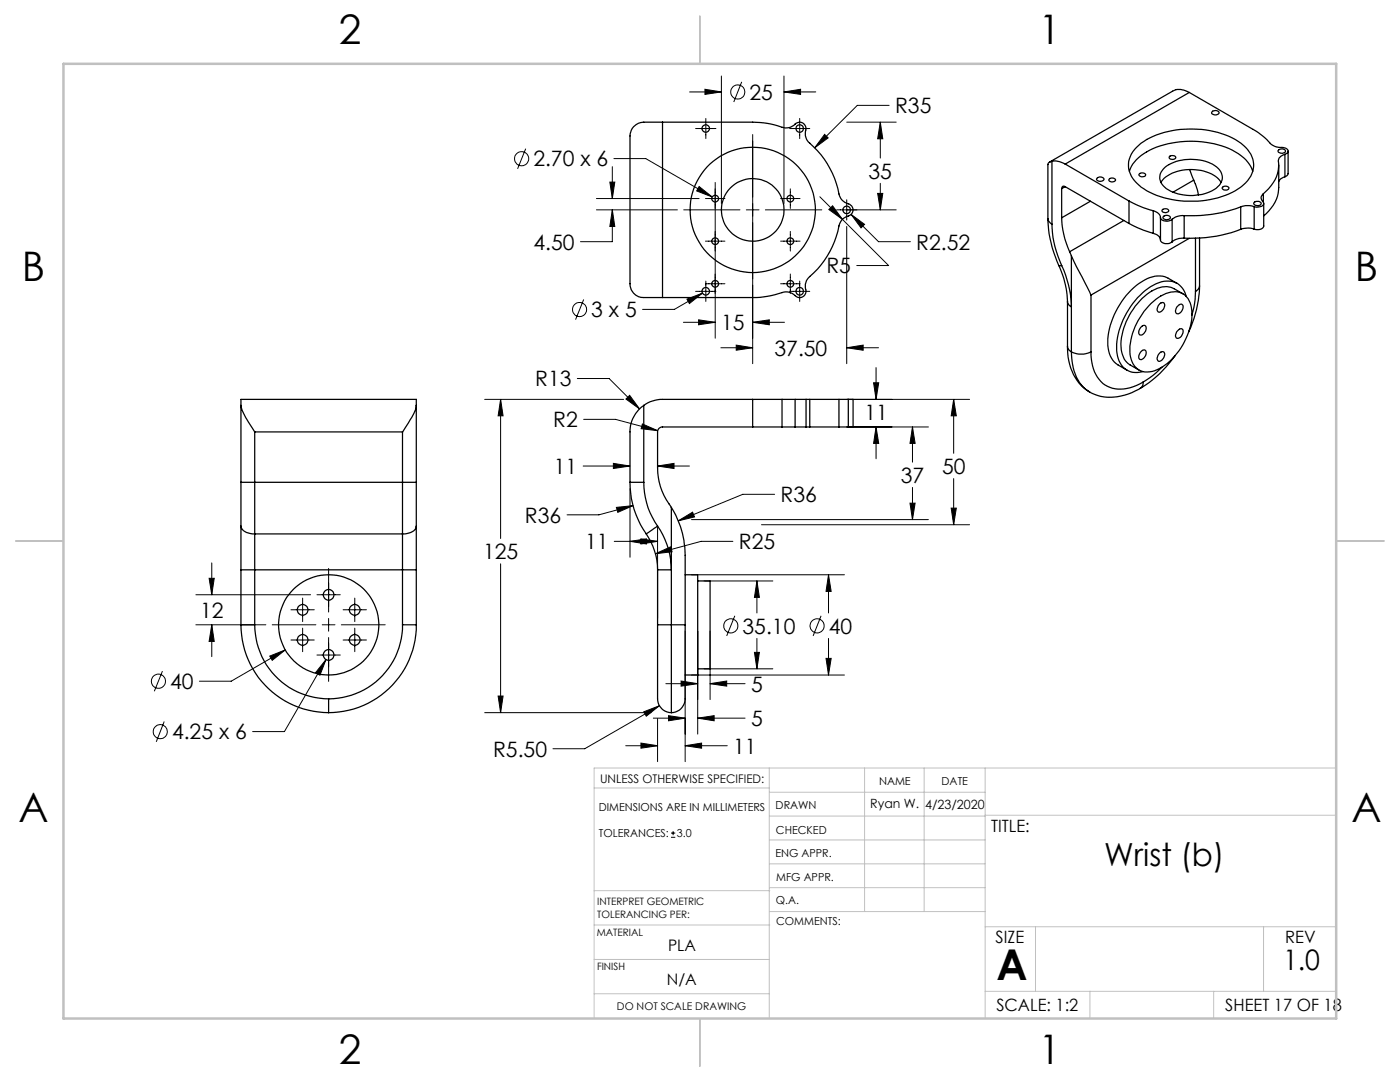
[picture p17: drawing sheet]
<svg xmlns="http://www.w3.org/2000/svg" width="279mm" height="216mm" viewBox="0 0 279 216" stroke-linecap="round" stroke-linejoin="round" font-family="sans-serif">
<defs><g id="words">
<text font-size="8.5" x="198.9" y="195.5">A</text>
<g font-size="8.1">
<text x="67.6" y="8.9">2</text>
<text x="207.3" y="8.9">1</text>
<text x="4.4" y="56.2">B</text>
<text x="270.4" y="56.2">B</text>
<text x="3.7" y="164.1">A</text>
<text x="269.7" y="164.1">A</text>
<text x="67.6" y="212.4">2</text>
<text x="207.3" y="212.4">1</text>
</g>
<text font-size="6.3" x="220.4" y="172.9">Wrist (b)</text>
<text font-size="5.6" x="256.1" y="193.5">1.0</text>
<g font-size="4.2">
<text x="149.6" y="19.9">25</text>
<text x="178.6" y="22.6">R35</text>
<text x="106.4" y="33.2">2.70 x 6</text>
<text x="173.3" y="35.6">35</text>
<text x="106.5" y="49.8">4.50</text>
<text x="182.9" y="49.8">R2.52</text>
<text x="164.9" y="54.6">R5</text>
<text x="118" y="63.3">3 x 5</text>
<text x="143.9" y="65.9">15</text>
<text x="154.6" y="71">37.50</text>
<text x="106.8" y="77.1">R13</text>
<text x="172.5" y="83.8">11</text>
<text x="110.4" y="85.3">R2</text>
<text x="110.5" y="94.6">11</text>
<text x="188" y="94.6">50</text>
<text x="155.8" y="100.2">R36</text>
<text x="179.8" y="96.3">37</text>
<text x="104.8" y="104.3">R36</text>
<text x="96.4" y="111.5">125</text>
<text x="116.8" y="109.6">11</text>
<text x="147.4" y="109.6">R25</text>
<text x="39.9" y="123.4">12</text>
<text x="148.2" y="126.4">35.10</text>
<text x="165.4" y="126.4">40</text>
<text x="34" y="137.5">40</text>
<text x="149.9" y="138">5</text>
<text x="34.3" y="147.5">4.25 x 6</text>
<text x="149.9" y="144.9">5</text>
<text x="98.4" y="151">R5.50</text>
<text x="146.3" y="150.4">11</text>
</g>
<g font-size="3.4">
<text x="197.8" y="166">TITLE:</text>
<text x="198.7" y="188.1">SIZE</text>
<text x="256.5" y="188.2">REV</text>
<text x="198.8" y="201.7">SCALE: 1:2</text>
<text x="244.5" y="201.7">SHEET 17 OF 18</text>
</g>
<g font-size="3.2">
<text x="133.3" y="189.8">PLA</text>
<text x="133.1" y="196.6">N/A</text>
</g>
<g font-size="2.5">
<text x="173.7" y="161.3">Ryan W.</text>
<text x="184.6" y="161.4">4/23/2020</text>
</g>
<text font-size="2.4" x="119.8" y="156.2">UNLESS OTHERWISE SPECIFIED:</text>
<g font-size="2.2">
<text x="119.5" y="161.8">DIMENSIONS ARE IN MILLIMETERS</text>
<text x="154.8" y="161.4">DRAWN</text>
<text x="175.4" y="156.6">NAME</text>
<text x="187.9" y="156.7">DATE</text>
<text x="119.5" y="167.1">TOLERANCES:</text>
<text x="135.1" y="167.1">3.0</text>
<text x="154.9" y="166.3">CHECKED</text>
<text x="154.8" y="171">ENG APPR.</text>
<text x="154.9" y="175.7">MFG APPR.</text>
<text x="154.9" y="180.4">Q.A.</text>
<text x="154.9" y="184.6">COMMENTS:</text>
</g>
<text font-size="2.1" x="123.1" y="201.6">DO NOT SCALE DRAWING</text>
<g font-size="2">
<text x="119.2" y="180.6">INTERPRET GEOMETRIC</text>
<text x="119.2" y="183.1">TOLERANCING PER:</text>
<text x="119.1" y="186.7">MATERIAL</text>
<text x="119.1" y="193.5">FINISH</text>
</g>
</g></defs>
<g fill="none" stroke="#000" stroke-width=".2">
<path d="M137.6 18.3h6.4M140.7 17.8l3.3 .5-3.3 .5zM144 15.2v25.4M148 16.3l-1.6 4.1M156.5 15.2v25.4M156.5 18.3h6.3M156.5 18.3l3.3-.5v1zM104.9 29.7l-1.6 4M119 39.6h20.5M121.7 36.3h1l-.5 3.3zM122.2 33.3v6.3M122.5 31.6h6.4l13.2 7.7"/>
<path d="M138.8 25.6h4.1M139.5 37.2l2.6 2.1-3.1-1.2zM140.8 39.6h3.9M140.9 23.6v4.1M142.7 36.4v31.1M150.2 26.8v45.8M155.8 39.6h3.9M157.6 25.6h4M157.7 37.7v3.9M159.6 23.6v4.1M163.6 39.3l13.7 13.7h-6.3M164.6 26.8l.7 .7-2.7 2z"/>
<path d="M169 39.9v4M169 24.4h9.9M175.2 38.6h1l-.5 3.3zM175.7 24.4v7.1M175.7 36.6v5.3M175.7 24.4l.5 3.3h-1zM177.4 21h-6.3l-8.5 8.5M116.5 59.8l-1.6 4M119 41.9h16.2M122.2 41.9v6.3h-6.3M122.2 41.9l.5 3.3h-1zM136.5 41.9h11.2"/>
<path d="M137.1 59.7l3.1-1.2-2.6 2.1zM138.8 58.1h4.1M140.2 58.5l-5.6 3.2h-6.4M140.8 48.1h3.9M140.8 56.6h3.9M140.9 56.1v4M148.9 41.9h2.6M152.8 41.9h11.2M155.8 48.1h3.9M155.8 56.6h3.9M157.6 58.1h4M157.7 46.2v3.9"/>
<path d="M157.7 54.7v3.9M159.6 56.1v4M165.4 41.8l.8-.7 1.9 2.7zM169 45.2v27.4M169.9 42.8l5.4 5.4h6.4M169.9 42.8l2.6 2-.7 .7zM178.9 41.9h-11.9M96.7 79.7h27.8M99.9 79.7v27.8M99.9 79.7l.5 3.3h-1zM115.2 75.5h6.4l6 6.1M125.7 78.9l1.9 2.7-2.7-2z"/>
<path d="M136.4 64.3h6.3M139.4 63.8l3.3 .5-3.3 .5zM143.9 69.4h6.3M146.9 68.9l3.3 .5-3.3 .5zM150.2 64.3h6.4M150.2 64.3l3.3-.5v1zM169 79.7h24.5M169 69.4h6.3M169 69.4l3.3-.5v1zM174.3 76.4h1.1l-.6 3.3zM174.8 73.3v6.4M190.3 79.7v10.8"/>
<path d="M190.3 79.7l.6 3.3h-1.1zM116.4 93h9.3M116.5 83.7h6.3l8.5 2.2M122.4 92.5l3.3 .5-3.3 .5zM125.7 97.5v13.7M128.2 84.6l3.1 1.3-3.3-.4zM131.2 93h6.4M131.2 93l3.3-.5v1zM154.6 98.6h-6.4l-12.8 5.3M169 85.2h16.3M174.8 85.2v6.3M174.8 85.2l.6 3.3h-1.1z"/>
<path d="M182.1 85.2v7M182.1 97.3v6.4M182.1 85.2l.5 3.3h-1zM190.3 95.5v9.2M39.1 118.7h22.9M41.7 115.4h1.1l-.5 3.3zM42.3 112.3v6.4M60.4 119.3v4.7M63.3 118.7h4.6M65.6 113.4v8.7M70.8 119.3v4.7M99.9 112.5v29.7"/>
<path d="M122.6 108h8.6M123 101.2l3.3-.3-3 1.3zM125.7 108l3.3-.5v1zM126.3 100.9l-6.8 1.8h-6.3M127.9 107.5l3.3 .5-3.3 .5zM130.8 110.5l3-1.4 .3 1zM131.2 104.8v18.6M135.4 103.9l2.8-1.7 .4 1zM138 103.7h47.3M138 114.7h30.5M140.5 115.9h13.7M146.3 108h-6.4l-9.1 2.5"/>
<path d="M151.1 115.9v6.4M151.1 115.9l.5 3.3h-1zM152 104.7h41.5M165.3 114.7v7.6M165.3 114.7l.6 3.3h-1zM181.6 100.4h1l-.5 3.3zM189.8 101.4h1.1l-.6 3.3zM32.4 133.9l-1.6 4M39.1 124.7h14M42.3 124.7l.5 3.3h-1.1zM42.3 124.7v6.3M53.8 130.9l3.1-1.2-2.6 2.1z"/>
<path d="M54.3 124.7h8.7M56.9 129.7l-10.8 6.2h-6.3M58.1 121.7h4.6M58.1 127.7h4.6M60.4 125.3v4.7M63.3 130.7h4.6M64.3 124.7h2.6M65.1 131.6l-1.2 3.1-.9-.5zM65.1 131.6l-8.3 14.4h-6.4M65.6 123.4v2.5M65.6 127.2v8.8M68.1 124.7h8.8"/>
<path d="M68.5 121.7h4.6M68.5 127.7h4.6M70.8 125.3v4.7M99.4 138.9h1l-.5 3.3zM132.9 136.4h6.3M135.9 135.9l3.3 .5-3.3 .5zM136.7 125.9v26.1M138 134.7h30.5M139.2 125.9v20.6M140.5 133.5h13.7M141.7 125.9v13.7M141.7 136.4h7"/>
<path d="M141.7 136.4l3.3-.5v1zM146.6 122.9l-1.6 4M150.6 130.2h1l-.5 3.3zM151.1 127.4v6.1M163.9 122.9l-1.6 4M164.9 131.4h1l-.6 3.3zM165.3 127.4v7.3M32.8 144l-1.6 4M96.7 142.2h33.3M124.9 148.8h6.3M127.9 148.3l3.3 .5-3.3 .5zM128.5 142l3.1-1.2-2.6 2.1z"/>
<path d="M130.4 143.3h6.3M131.2 143.5v8.5M131.6 140.8l-14.9 8.6h-6.4M133.4 142.8l3.3 .5-3.3 .5zM136.7 148.8h8.4M136.7 148.8l3.3-.5v1zM139.2 143.3h9.5M139.2 143.3l3.3-.5v1zM133.9 167.1h.9M133.9 166.2h.9M134.3 165.8v.9"/>
<circle cx="147.2" cy="18.4" r="1.41"/>
<circle cx="104.1" cy="31.7" r="1.42"/>
<circle cx="115.7" cy="61.8" r="1.42"/>
<circle cx="31.6" cy="135.9" r="1.41"/>
<circle cx="145.8" cy="124.9" r="1.41"/>
<circle cx="163.1" cy="124.9" r="1.4"/>
<circle cx="32" cy="146" r="1.41"/>
</g>
<g fill="none" stroke="#c0c0c0" stroke-width=".2">
<path d="M118.6 157.2h34.9M153.5 153.2v50M153.5 158.1h43.1M172.5 153.2v28.7M184.4 153.2v28.7M196.6 153.2v50M266.7 153.2h-148.1v50M118.6 177.7h35M153.5 167.6h43.1M153.5 162.8h43.1M153.5 172.4h43.1M153.5 177.1h43.1"/>
<path d="M196.6 162.7h70.1M118.6 198.3h34.9M118.6 191.5h34.9M118.6 184.6h35M153.6 181.9h43M196.6 197.8h70.1M196.6 184.9h70.1M206.7 184.9v12.9M217.5 197.8v5.4M242.2 197.8v5.4M252.2 184.9v12.9"/>
</g>
<path d="M139.7 3.2v9.5M3.1 107.9h9.6M266.7 107.9h9.5M139.7 203.2v9.6" fill="none" stroke="#c0c0c0" stroke-width=".25"/>
<path d="M12.7 12.7h254v190.5h-254z" fill="none" stroke="#c0c0c0" stroke-width=".5"/>
<path d="M189.8 101.4h1.1l-.6 3.3zM190.3 79.7l.6 3.3h-1.1zM174.8 85.2l.6 3.3h-1.1zM174.3 76.4h1.1l-.6 3.3zM131.2 93l3.3-.5v1zM122.4 92.5l3.3 .5-3.3 .5zM127.9 148.3l3.3 .5-3.3 .5zM136.7 148.8l3.3-.5v1zM181.6 100.4h1l-.5 3.3zM182.1 85.2l.5 3.3h-1zM99.4 138.9h1l-.5 3.3zM99.9 79.7l.5 3.3h-1zM164.9 131.4h1l-.6 3.3zM165.3 114.7l.6 3.3h-1zM133.4 142.8l3.3 .5-3.3 .5zM139.2 143.3l3.3-.5v1zM151.1 115.9l.5 3.3h-1zM150.6 130.2h1l-.5 3.3zM135.9 135.9l3.3 .5-3.3 .5zM141.7 136.4l3.3-.5v1zM125.7 78.9l-.8 .7 2.7 2zM128.2 84.6l-.2 .9 3.3 .4zM123 101.2l.3 1 3-1.3zM135.4 103.9l3.2-.7-.4-1zM130.8 110.5l3.3-.4-.3-1zM128.5 142l.5 .9 2.6-2.1zM127.9 107.5l3.3 .5-3.3 .5zM125.7 108l3.3-.5v1zM41.7 115.4h1.1l-.5 3.3zM42.3 124.7l.5 3.3h-1.1zM53.8 130.9l.5 .9 2.6-2.1zM65.1 131.6l-2.1 2.6 .9 .5zM175.2 38.6h1l-.5 3.3zM175.7 24.4l.5 3.3h-1zM164.6 26.8l-2 2.7 2.7-2zM169.9 42.8l1.9 2.7 .7-.7zM165.4 41.8l2.7 2-1.9-2.7zM169 69.4l3.3-.5v1zM146.9 68.9l3.3 .5-3.3 .5zM140.7 17.8l3.3 .5-3.3 .5zM156.5 18.3l3.3-.5v1zM139.5 37.2l-.5 .9 3.1 1.2zM139.4 63.8l3.3 .5-3.3 .5zM150.2 64.3l3.3-.5v1zM121.7 36.3h1l-.5 3.3zM122.2 41.9l.5 3.3h-1zM137.1 59.7l.5 .9 2.6-2.1z" fill="#000"/>
<g fill="none" stroke="#000" stroke-width=".25">
<path d="M237.3 18.5l12.8 7.3a16 16 0 0 1 3.8 3.1 4.5 4.5 0 0 0 2.4 .6 .66 .66 0 0 1 .8 .6 .66 .66 0 0 1-.7 .7M237.3 18.5a3.2 3.2 0 0 0-3.3-.3l-24.6 14.1M237.3 18.5l-24.7 14.2M132.2 24.4h18a20.8 20.8 0 0 1 6.6 1.1 3.8 3.8 0 0 0 2.3-1 1.31 1.31 0 0 1 1.5 .4 1.31 1.31 0 0 1 .1 1.5v.7l.4 .9a18.7 18.7 0 0 1 6.4 11.1 2.7 2.7 0 0 0 2 1.6 1.31 1.31 0 0 1 .7 1.5 1.31 1.31 0 0 1-1.3 1 3.1 3.1 0 0 0-1.7 2.9 19.1 19.1 0 0 1-6.1 9.6 3.6 3.6 0 0 0-.3 2.6 1.3 1.3 0 0 1-1 1.1 1.3 1.3 0 0 1-1.4-.6 2.79 2.79 0 0 0-3-.2l-2.2 .5-2.2 .3h-18.8M132.2 24.4h-2.4a3.5 3.5 0 0 0-3.8 1.5l-.3 1.2v29.5a2.86 2.86 0 0 0 3.6 2.8h2.9M132.2 24.4v35M209.9 32.2a4.1 4.1 0 0 1 2.7 .5M209.9 32.2a.73 .73 0 0 0-.7 .6l-.1 10.8M209.9 32.2v12.5M211.9 37.6v5.9M212.6 37.3a.42 .42 0 0 0-.5-.1 .42 .42 0 0 0-.2 .4M212.6 32.7l12.7 7.4"/>
<path d="M212.6 37.3l12.7 7.3M212.6 37.3l-.7 .3M218.9 35.6a.81 .81 0 0 1 1.4 .2 .9 .9 0 0 1-1.5 0zM221.4 35.7a.7 .7 0 0 1 .7-.2 .7 .7 0 0 1 .5 .6 .76 .76 0 0 1-1.3-.3zM225.4 34.2a8.4 8.4 0 0 1 5.4-4.8 19.7 19.7 0 0 1 16.3 1.3 6.8 6.8 0 0 1 2.9 3.5M226.8 29.4a15 15 0 0 1 10.5-3.6 16.4 16.4 0 0 1 10.8 3.2 4.8 4.8 0 0 1 0 7.9 17.1 17.1 0 0 1-12.5 3.2 14.6 14.6 0 0 1-8.8-3.6 4.7 4.7 0 0 1 0-7.1zM227.4 34.7a.83 .83 0 0 1 1.2 .2 .74 .74 0 0 1-.7 .4 .74 .74 0 0 1-.6-.5zM231.7 36.4a6.6 6.6 0 0 1 5.6-2.6 7.7 7.7 0 0 1 6.2 2.3l.2 .3M232.2 33.7a9 9 0 0 1 8.9-1.4 3.7 3.7 0 0 1 2.8 3.3 4.4 4.4 0 0 1-3.5 3.1 9.3 9.3 0 0 1-8-1.4 2.35 2.35 0 0 1-.2-3.6zM233.4 31.2a.74 .74 0 0 1 1.2 .3 .78 .78 0 0 1-1.3-.1zM237.4 33.8l.8 2.1M238.2 35.9l.3 .7a4.6 4.6 0 0 1 .7 2.3"/>
<path d="M238.2 35.9l-4.1 2.4M241.9 22.3a.81 .81 0 0 1 1.4 .3 .92 .92 0 0 1-1.5-.1zM244 37.4a.81 .81 0 0 1 1.3 .2 .76 .76 0 0 1-1.4-.1zM252.1 38.7a1.02 1.02 0 0 0 .1 1.7 .83 .83 0 0 1-1.1 .9l-.8-.1M252.1 38.7v1.6M255.2 32.9v4.5a7.4 7.4 0 0 1-3 5.7M255.3 29.8a.82 .82 0 0 1 1.2 .4 .85 .85 0 0 1-1.4-.1zM256.4 30.8a1.51 1.51 0 0 0-1.2 2 7.5 7.5 0 0 1-3.1 5.9M256.4 35.3l-.8 .4-.4 .5M256.4 30.8v4.5M257.1 30.2v4.4l-.1 .3-.6 .4M209.1 43.6a24.5 24.5 0 0 0 2.2 9.4"/>
<path d="M209.1 43.6l.2 .5 .6 .6M209.9 44.7a20.2 20.2 0 0 0 2 8.3M211.3 53a18.9 18.9 0 0 1 1.7 7.1M211.3 53h.6M211.9 43.5a17.7 17.7 0 0 0 1.6 6.7M211.9 53a20.5 20.5 0 0 1 1.9 8.2l-.7-.6-.1-.5M213.5 50.2l.3 .8M213.8 51l3.9 7.9M213.8 51v19.2M217.6 40.1l-5.7 3.4M217.7 58.9v11.3M224.3 44l-10.8 6.2"/>
<path d="M225.3 40.1a21.2 21.2 0 0 0 4.9 2M225.3 44.6l2.9 1.3 2 .7M225.3 40.1v4.5M230.2 42.1a1.7 1.7 0 0 1 1.4 1.3M230.2 46.6a1.71 1.71 0 0 1 1.5 1.6 1.79 1.79 0 0 0 2.2 .1M230.2 42.1v4.5M231.6 43.4a1.43 1.43 0 0 0 2.2 .5l.1-.2M231.6 43.4v4.5M232 41.8a.71 .71 0 0 1 .7-.2 .71 .71 0 0 1 .5 .6 .76 .76 0 0 1-1.3-.3zM232.1 43.3a.85 .85 0 0 1 1.5 .2 .85 .85 0 0 1-1.5-.2zM233.9 43.7v4.6M234.9 56.6a7.9 7.9 0 0 0-2.9-1.5 7.7 7.7 0 0 0-6.3 2.8 15.2 15.2 0 0 0-4.5 11.6 4.5 4.5 0 0 0 2 3.3l1.7 1.1"/>
<path d="M236.1 58.6l-1.8-1a4.7 4.7 0 0 0-4.9 .7 13.5 13.5 0 0 0-5.6 11.5 3.8 3.8 0 0 0 1.7 3l1.8 1M236.3 43a3.2 3.2 0 0 0-2.4 .7M236.3 47.5a3.4 3.4 0 0 0-2.4 .8M236.3 43v4.5M236.7 59.2a4 4 0 0 0-6-2.6 15.4 15.4 0 0 0-7.9 13.3 4.2 4.2 0 0 0 3.8 4.4l1.5-.1M237.3 47.6l-19.6 11.3M238.6 58.2l-.2 2.3-.5 2.4M238.6 47.5v10.7M239.4 57a22.6 22.6 0 0 1-2.2 9.3M239.4 57l-.1 .5-.7 .7M239.4 47.5v9.5M247.6 41.3a28.4 28.4 0 0 1-11.3 1.7"/>
<path d="M247.6 45.8a26.8 26.8 0 0 1-11.3 1.7M247.6 41.3v4.5M250.3 40.4a.8 .8 0 0 1 1.4 .3 .84 .84 0 0 1-1.5-.2zM250.3 41.2a4 4 0 0 0-2.7 .1M250.3 45.7a4 4 0 0 0-2.7 .1M250.3 41.2v4.5M252.2 40.6v4.5a1.34 1.34 0 0 1-1.9 .6M150.2 79.7h-18a6.6 6.6 0 0 0-3.7 1.2M150.2 79.7h5.9M150.2 79.7v5.5M156.1 79.7h2.6M156.1 79.7v5.5"/>
<path d="M158.7 79.7h2.2M158.7 79.7v5.5M160.9 79.7h.7M160.9 79.7v5.5M161.6 79.7h5.8M161.6 79.7v5.5M167.4 79.7h1.9M167.4 79.7v5.5M169.3 79.7h1v5.5h-1M169.3 79.7v5.5M213 69.1a10.4 10.4 0 0 0 3.8 8.7l.7 .4M213 69.1l.1 .5 .7 .6"/>
<path d="M213 60.1v9M213.8 70.2a4.4 4.4 0 0 0 3.9 0M213.8 70.2a9.3 9.3 0 0 0 3.4 7.9l.3 .1M217.7 70.2a7.2 7.2 0 0 0 3.3 6.9 7.4 7.4 0 0 0 7.1-.9M227.6 77.5a10 10 0 0 1-10.1 .7M227.6 70.2a.59 .59 0 0 1 .9-.4 .59 .59 0 0 1 .2 .9 1.05 1.05 0 0 1-1.3 .9l-.1-.7zM227.6 65.3a.59 .59 0 0 1 .9-.4 .59 .59 0 0 1 .2 .9 1.05 1.05 0 0 1-1.3 .9l-.1-.7zM228.1 76.2v.7l-.5 .6M229.7 60.6a6.3 6.3 0 0 1 5.7-2.3 4.3 4.3 0 0 1 2.5 4.8 13.4 13.4 0 0 1-7 10.7 3.5 3.5 0 0 1-5.4-3 13.4 13.4 0 0 1 4.2-10.2zM231.5 70.4a.54 .54 0 0 1 .8-.2 .54 .54 0 0 1 .1 .8 1.17 1.17 0 0 1-1.2 1.1 1.14 1.14 0 0 1 .3-1.7zM231.5 60.6a.55 .55 0 0 1 .8-.2 .55 .55 0 0 1 .1 .8 1.18 1.18 0 0 1-1.2 1.1 1.13 1.13 0 0 1 .3-1.7zM231.9 73.3l-1.8 1.6-2 1.3"/>
<path d="M234.5 70.9a22 22 0 0 1-6.9 6.6M234.8 61.3a.74 .74 0 0 1 1.3-.4 1.35 1.35 0 0 1-1.3 1.7l-.2-.4zM235 66a.59 .59 0 0 1 .8-.4 .59 .59 0 0 1 .3 .9 1.06 1.06 0 0 1-1.4 .9l-.1-.5zM48.1 96.2v8.8M48.1 96.2h2.7M48.1 80.9a15.8 15.8 0 0 0 2.7 5.3M48.1 80.9v-1.2h35v1.2M48.1 80.9v15.3M50.8 96.2v10.3M50.8 86.2h29.5M50.8 86.2v10M50.8 96.2h29.5"/>
<path d="M80.3 96.2v10.3M80.3 96.2h2.8M80.3 86.2v10M83.1 80.9a8.4 8.4 0 0 1-1.6 3.4l-1.2 1.9M83.1 96.2v8.8M83.1 80.9v15.3M125.7 96.2a17.6 17.6 0 0 0 3.3 10.3M125.7 96.2h2.8M128.5 96.2a15.4 15.4 0 0 0 2.7 8.8M128.5 80.9a6.5 6.5 0 0 0-2.8 5.3v10M128.5 80.9v15.3M150.2 85.2h-18a.96 .96 0 0 0-1 1v7.1a13.2 13.2 0 0 0 2.7 7.8l.1 .1"/>
<path d="M150.2 85.2h5.9M156.1 85.2h2.6M158.7 85.2h2.2M160.9 85.2h.7M161.6 85.2h5.8M167.4 85.2h1.9M48.1 105a2.45 2.45 0 0 0 2.7 1.5M48.1 113.7h2.7M48.1 105v8.7M48.1 113.7v11M50.8 106.5v7.2M50.8 113.7v11"/>
<path d="M50.8 106.5h29.5M50.8 113.7h29.5M80.3 106.5v7.2M80.3 113.7h2.8M80.3 113.7v11M83.1 105a2.38 2.38 0 0 1-2.8 1.5M83.1 105v8.7M83.1 113.7v11M129 106.5a13 13 0 0 1 2.2 7.2M131.2 105a15.5 15.5 0 0 1 2.8 8.7h-2.8M131.2 105l-2.2 1.5M131.2 113.7v11"/>
<path d="M134 101.2a17.9 17.9 0 0 1 2.7 9.6v13.9M134 101.2v23.5M136.7 114.7h2.5v20h-2.5M139.2 115.9h2.5v17.6h-2.5M48.1 124.7a17.6 17.6 0 0 0 17.5 17.5M48.1 124.7h2.7M50.8 124.7a14.8 14.8 0 0 0 14.8 14.8M65.6 139.5v2.7M80.3 124.7a14.7 14.7 0 0 1-14.7 14.8M80.3 124.7h2.8M83.1 124.7a17.5 17.5 0 0 1-17.5 17.5M131.2 124.7h2.8"/>
<path d="M131.2 124.7v13.7a3.1 3.1 0 0 0 2.8 3.8M134 124.7v17.5M134 124.7h2.7M136.7 124.7v13.7a3.1 3.1 0 0 1-2.7 3.8"/>
<circle cx="140.8" cy="25.6" r=".74"/>
<circle cx="142.7" cy="39.6" r=".67"/>
<circle cx="157.7" cy="39.6" r=".67"/>
<circle cx="159.6" cy="25.6" r=".74"/>
<circle cx="140.8" cy="58.1" r=".75"/>
<circle cx="142.7" cy="56.6" r=".67"/>
<circle cx="142.7" cy="48.1" r=".67"/>
<circle cx="150.2" cy="41.9" r="12.5"/>
<circle cx="150.2" cy="41.9" r="6.3"/>
<circle cx="157.7" cy="56.6" r=".67"/>
<circle cx="157.7" cy="48.1" r=".67"/>
<circle cx="159.6" cy="58.1" r=".75"/>
<circle cx="169" cy="41.9" r=".75"/>
<circle cx="65.6" cy="118.7" r="1.07"/>
<circle cx="60.4" cy="127.7" r="1.07"/>
<circle cx="60.4" cy="121.7" r="1.07"/>
<circle cx="65.6" cy="124.7" r="10"/>
<circle cx="65.6" cy="130.7" r="1.07"/>
<circle cx="70.8" cy="121.7" r="1.07"/>
<circle cx="70.8" cy="127.7" r="1.07"/>
</g>
<use href="#words"/>
</svg>
